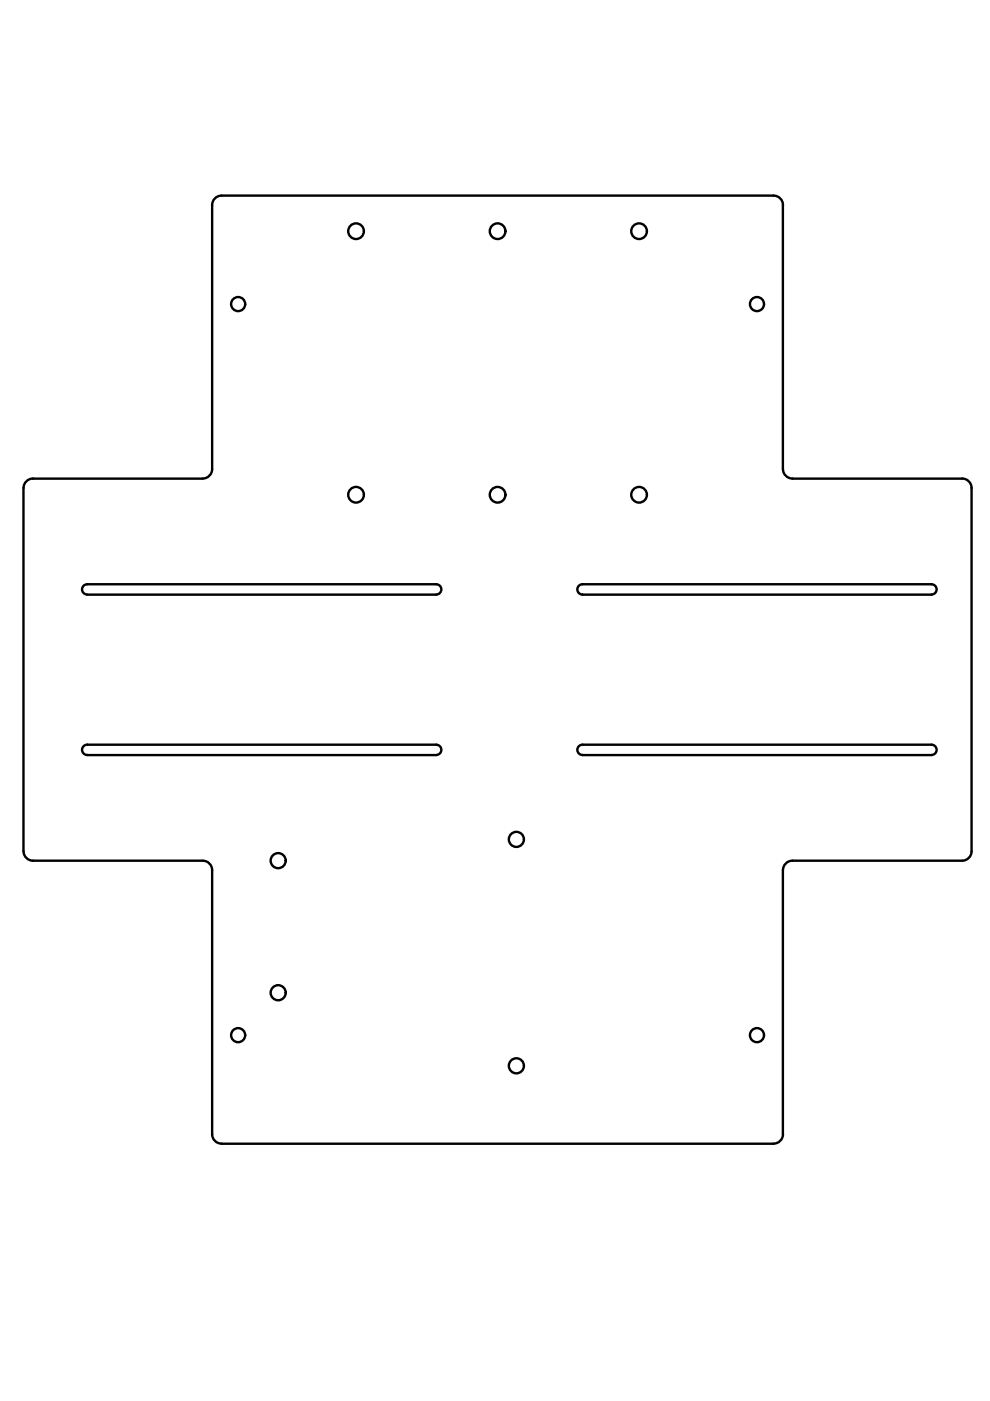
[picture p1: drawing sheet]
<svg xmlns="http://www.w3.org/2000/svg" width="210mm" height="297mm" viewBox="0 0 210 297" stroke-linecap="round" stroke-linejoin="round" font-family="sans-serif">
<!-- layer: Visible -->
<g fill="none" stroke="#000" stroke-width=".51">
<path d="M45 99.5v-56a2 2 0 0 1 2-2h117a2 2 0 0 1 2 2v56M45 99.5a2 2 0 0 1-2 2M166 99.5a2 2 0 0 0 2 2M7 101.5h36M7 101.5a2 2 0 0 0-2 2v77a2.04 2.04 0 0 0 2 2h36a2 2 0 0 1 2 2M168 101.5h36M204 101.5a2 2 0 0 1 2 2v77a2 2 0 0 1-2 2M18.5 126.1h74M18.5 126.1a1.09 1.09 0 0 1-1.1-1.1 1.09 1.09 0 0 1 1.1-1.1h74a1.09 1.09 0 0 1 1.1 1.1 1.09 1.09 0 0 1-1.1 1.1M123.5 126.1h74M123.5 126.1a1.09 1.09 0 0 1-1.1-1.1 1.09 1.09 0 0 1 1.1-1.1h74a1.09 1.09 0 0 1 1.1 1.1 1.09 1.09 0 0 1-1.1 1.1M17.6 158.3l.5-.4h.4h74a1.1 1.1 0 0 1 1.1 1.1 1.1 1.1 0 0 1-1.1 1.1h-74a1.09 1.09 0 0 1-1-.6 1.09 1.09 0 0 1 .1-1.2z"/>
<path d="M122.6 158.3l.6-.4h.3h74a1.1 1.1 0 0 1 1.1 1.1 1.1 1.1 0 0 1-1.1 1.1h-74a1.09 1.09 0 0 1-1-.6 1.09 1.09 0 0 1 .1-1.2zM45 184.5v56a2 2 0 0 0 2 2M166 184.5v56a2 2 0 0 1-2 2M168 182.5h36M168 182.5a2 2 0 0 0-2 2M47 242.5h117"/>
<circle cx="75.5" cy="49" r="1.66"/>
<circle cx="105.5" cy="49" r="1.66"/>
<circle cx="135.5" cy="49" r="1.66"/>
<circle cx="50.5" cy="64.5" r="1.49"/>
<circle cx="160.5" cy="64.5" r="1.49"/>
<circle cx="75.5" cy="104.9" r="1.66"/>
<circle cx="105.5" cy="104.9" r="1.66"/>
<circle cx="135.5" cy="104.9" r="1.66"/>
<circle cx="109.5" cy="178" r="1.6"/>
<circle cx="59" cy="182.5" r="1.6"/>
<circle cx="50.5" cy="219.5" r="1.49"/>
<circle cx="59" cy="210.5" r="1.6"/>
<circle cx="160.5" cy="219.5" r="1.49"/>
<circle cx="109.5" cy="226" r="1.6"/>
</g>
</svg>
